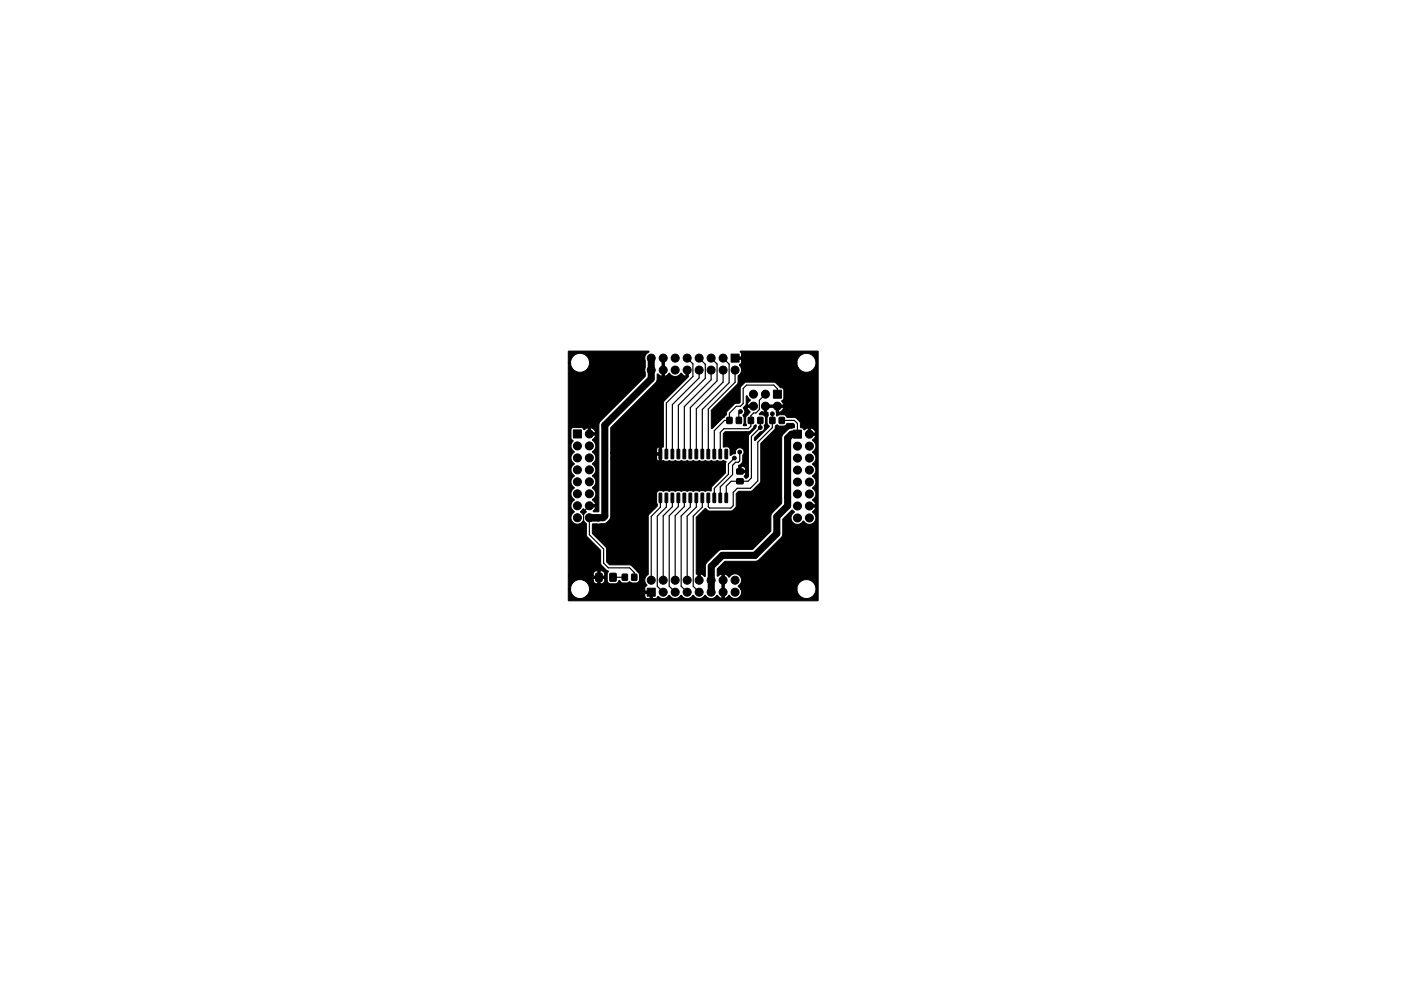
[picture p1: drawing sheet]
<svg xmlns="http://www.w3.org/2000/svg" width="297mm" height="210mm" viewBox="0 0 297 210" stroke-linecap="round" stroke-linejoin="round" font-family="sans-serif">
<g fill="#000" stroke="#000" stroke-width=".21">
<path d="M120.5 74.5h17v.2a1.38 1.38 0 0 0-.7 1.8v3.4l-9.7 9.8-.1 .4-.1 18.5-1.1-.1 .5-.9-1.6-.1 .1-.4h1.5l-.7-1.1a1.44 1.44 0 0 0 0-2.5l.5-.5a1.44 1.44 0 0 0-.5-2 1.49 1.49 0 0 0 0-2.6l.2-.2a1.44 1.44 0 0 0-.2-2.3 1.49 1.49 0 0 0 0-2.6l.5-.5 .2-.5h-1.5l-.1-.5h1.6a1.28 1.28 0 0 0-1.1-1v1h-.5v-1.1l-.8 .5-.5-.5h-1.9l-.3 .2-.1 .3v1.8l.4 .5a1.5 1.5 0 0 0 .3 2.4l-.1 .1a1.44 1.44 0 0 0 .1 2.4 1.49 1.49 0 0 0 0 2.6 1.48 1.48 0 0 0 0 2.5 1.48 1.48 0 0 0 0 2.5 1.48 1.48 0 0 0 0 2.6l-.1 .1a1.36 1.36 0 0 0-.2 2.1 1.36 1.36 0 0 0 2.1-.2l.2-.1 .5 .6 .1 2.7 2.9 3 .1 2.8 1.1 1.3 .5 .3-.3 .6v1.4l.2 .4 .4 .3h1.3l.3-.2 .4-.6 .4 .4 .4 .2h.9l.5-.3 .6 .3h.9l.3-.2 .3-.4-.1-1.4-1.7-1.8-4.5-.1-.7-.5v-3.1l-3-3v-1.9l.1-.2 2.6-.1 .9-.7 .3-.5v-12.5h9.7l.1 .3 .5 .3-.1-1.3h-.5v.7h-9.7v-1.2h10.3l-.1-1.3-.4 .4-.1 .9h-9.7v-5.3l9.6-9.7 .2-.6 .1-1.1 1 .4v-4.1l.5 .2v4l.4-.2 .6-.5a1.41 1.41 0 0 0 2.4 0h.2l.4 .4 .5 .2 .1-1.5h.4v1.7l-5.2 5.3v9.5h-.4v3.1l.3-.2 .9 .2 .4-.2 .9 .2 .4-.2 .8 .2 .4-.2 .9 .2 .4-.2 .9 .2 .4-.2 .9 .2 .4-.2 .8 .2 .4-.2 .9 .2 .4-.2 .9 .2 .4-.2 .8 .2 .4-.2 .6 .2-.1 .5v1.9l-2.9 2.9-.2 1-.7-.1-.4 .2-.9-.2-.4 .2-.9-.2-.4 .2-.9-.2-.4 .2-.8-.2-.4 .2-.9-.2-.4 .2-.9-.2-.4 .2-.8-.2-.4 .2-.9-.2-.5 .2-.1 .4v1.9l.2 .8-1.8 1.7-.2 .4v12.3a1.53 1.53 0 0 0-.2 2.4l-.4 .4-.1 .8h1.6v1.6l.9-.1 .3-.4 .5 .4a1.36 1.36 0 0 0 1.8-.6 1.52 1.52 0 0 0 2.4 .2l.2-.2a1.52 1.52 0 0 0 2.3 .2l.2-.2a1.52 1.52 0 0 0 2.4 .2l.1-.2a1.52 1.52 0 0 0 2.4 .2l.3-.2 .6 .6 .9 .1 1-.7a1.38 1.38 0 0 0 1.9 .5 1.38 1.38 0 0 0 .5-1.8h12l.2 1 .6 .6a2.01 2.01 0 0 0 3-.8 2.01 2.01 0 0 0-1.4-2.8 2.01 2.01 0 0 0-2.4 2h-12l-.5-.6a1.42 1.42 0 0 0 .3-2.3 1.42 1.42 0 0 0-2.2 .4l-.5-.5-.5-.2v5.2h-.5v-5.2l-1 .4v-1.5l1.6-1.6h6.4l.8-.3 4.9-5 .2-.5v-3.2l1.9-1.9 .5 .5a1.37 1.37 0 0 0-.3 2.1 1.37 1.37 0 0 0 2.1-.2h.1a1.56 1.56 0 0 0 2 .5 1.43 1.43 0 0 0 0-2.5l.5-.5 .1-.5h-1.4l-.1-.4 .1-.1h1.4l-.6-1.1a1.44 1.44 0 0 0 0-2.5l.3-.3a1.44 1.44 0 0 0-.3-2.2l.2-.2a1.44 1.44 0 0 0-.2-2.3l.2-.3a1.44 1.44 0 0 0-.2-2.3 1.49 1.49 0 0 0 0-2.5l.5-.6 .1-.4-1.5-.1v-.5l1.5 .1a1.28 1.28 0 0 0-1-1.1v1h-.5v-1l-.8 .4-.4-.4-.4-.1-.1-1.1-.9-.9-1.9-.1-.7-.6h-1l-.5 .3-.1-.8h.5a1.3 1.3 0 0 0 1.1-1l-1.1-.1v1.1h-.5v-1.1h-2l-.1 1.1h.2a.95 .95 0 0 1 0 1.1v1.2l.4 .7-3.1 3v-.7l1.2-1.2a.91 .91 0 0 0 .8-1.3l.3-.5-.1-1.4-.3-.3-.8-.1-.1-.2 .5-.5 .5 .2v-1.1h-.4l.1-.4 4.5-.1-.5-.8 .5-.5v-1.9a.76 .76 0 0 0-.8-.5l-1-1-.3-.1h-6.1l-1 1.1-.1 3.2-.2 .2h-.7l-.3 .1-1.6 1.6-.1 .7-.5 .6-.3 .1-2.3 2.2-.1-3.9 5.6-5.5 .1-1.7a1.55 1.55 0 0 0 .3-2.4l.4-.4h11.8a2.01 2.01 0 0 0 2.9 1.8 2.01 2.01 0 0 0 .3-3.4 2.01 2.01 0 0 0-3.2 1.3v.3h-11.8v-.8h-1.5l-.1-.3 .1-.2h1.5v-.7l-.2-.3 .1-.2 16.4 .1-.1 52.8-52.8 .1-.1-.2v-2.3h.5l.2 1 .6 .6a2.01 2.01 0 0 0 1.8 .3l.6-.4h12.5l.3 .4 .8 .1v-1.1h-1.1v.6h-12.5l.7-.9a1.98 1.98 0 0 0-.2-1.7l-.9-.7h2l.1 .4 .3 .2 1.3 .1 .6-.3 .1-.9h-1v1.1h-.5v-1.1h-.9v.5h-2l-1-.2a2.01 2.01 0 0 0-1.8 2h-.5v-2.8h7.7l-.1-.8-.6-.3h-.3v1.1h-.5v-1.1l-.5 .1-.3 .2-.1 .8h-5.3v-45.2h.5a2.01 2.01 0 0 0 2.9 1.8 2.01 2.01 0 0 0 .2-3.5 2.01 2.01 0 0 0-3.1 1.4v.3h-.5zM155 75.1h1.7v1.7h-1.7zM121.6 91.2h1.7v1.7h-1.7zM139.8 95.3l.5 .1-.1 1.9h-.5zM141 95.3l.6 .1-.1 1.9h-.5zM142.3 95.3l.5 .1v1.9h-.5zM143.6 95.3l.5 .1-.1 1.9h-.5zM144.8 95.3l.6 .1-.1 1.9h-.5zM146.1 95.3l.6 .1-.1 1.9h-.5zM147.4 95.3l.5 .1-.1 1.9h-.5zM148.6 95.3l.6 .1-.1 1.9h-.5zM149.9 95.3l.6 .1-.1 1.9h-.5z"/>
<path d="M151.2 95.3l.5 .1v1.9h-.5zM152.5 95.3l.5 .1-.1 1.9h-.5zM153.7 95.3l.6 .1-.1 1.9h-.5zM154.1 88.6h1.1v1.2h-1.1zM156.1 88.6h1.1v1.2h-1.1zM158.2 84h.2l.7 .9-.4 .4-.3 .6h1.8l.2 .4-.2 .1h-1.8l.6 1-.9 1.2 .1 1.7h-.6l.1-.5 .1-1.1-.3-.5a1.13 1.13 0 0 0 .1-1.7l.6-.7zM158.7 88.6h1v1.2h-1zM153.7 91.6h5.1l.9-.8 .2-.5 .3-.2 .2 .2-.1 .4-1.5 1.5-.1 .3v8.6l-.4 .4a.41 .41 0 0 1-.5-.3 .41 .41 0 0 1 .2-.5l.1-.4h-1.4l-.1-.5h1.5a.72 .72 0 0 0-.7-.9h-.3v.9h-.5v-1l.4-.3 .5-.5v-1.4a.94 .94 0 0 0-.5-1.6 .94 .94 0 0 0-1.1 1.2l-.5 .1-.5 .3-.2-1.6-.5-.2h-.8l-.1-2.8zM160.7 88.6h1v1.2h-1zM164 82.8h1.7v1.7h-1.7zM163.2 88.6h1.1v1.2h-1.1zM165.2 88.6h1.1v1.2h-1.1z"/>
<path d="M164.4 90.4l.3-.3 .5 .3h1.1l.6-.6h1.2l.3 .3v.5l-1.4 .5-1 1.1-.2 .4-.1 14.1-2.2 2.4-.1 3.6-3.9 3.9h-6.4l-.7 .2-2.6 2.7-.3 .6v2.2h-.2l-.8-.5v1.4l-.5 .1v-1.5l-.4-.1v-11.9l1.9-1.9 .8 .5 5-.1 .8-.8v-2.8l.5-.5h2.8l1.8-1.8 .1-.3v-8l3-3zM168.2 91.3h1.7v1.7h-1.7zM123.1 108.5l.6-.5 .6 .6-.6 .6zM139.8 104.6l.5 .1-.1 1.9h-.5zM141 104.6l.6 .1-.1 1.9h-.5zM142.3 104.6l.5 .1v1.9h-.5zM143.6 104.6l.5 .1-.1 1.9h-.5zM144.8 104.6l.6 .1-.1 1.9h-.5zM146.1 104.6l.6 .1-.1 1.9h-.5zM147.4 104.6l.5 .1-.1 1.9h-.5zM148.6 104.6l.6 .1-.1 1.9h-.5zM149.9 104.6l.6 .1-.1 1.9h-.5z"/>
<path d="M151.2 104.6l.5 .1v1.9h-.5zM152.5 104.6l.5 .1-.1 1.9h-.5zM153.7 104.6l.6 .1-.1 1.9h-.5zM156.2 101.6h1.3v1h-1.3zM156.2 99.5h1.3v1h-1.3zM126.4 121.7h1.2v1.6h-1.2zM129.3 121.7h1.3v1.6h-1.3zM132 121.9h1v1.2h-1zM134 121.9h1v1.2h-1zM137.2 124.8h1.7v1.7h-1.7z"/>
<circle cx="138.1" cy="76" r=".85"/>
<circle cx="138.1" cy="78.5" r=".85"/>
<circle cx="140.6" cy="76" r=".85"/>
<circle cx="140.6" cy="78.5" r=".85"/>
<circle cx="143.2" cy="78.5" r=".85"/>
<circle cx="143.2" cy="76" r=".85"/>
<circle cx="145.7" cy="78.5" r=".85"/>
<circle cx="145.7" cy="76" r=".85"/>
<circle cx="148.2" cy="78.5" r=".85"/>
<circle cx="148.2" cy="76" r=".85"/>
<circle cx="150.8" cy="78.5" r=".85"/>
<circle cx="150.8" cy="76" r=".85"/>
<circle cx="153.3" cy="78.5" r=".85"/>
<circle cx="153.3" cy="76" r=".85"/>
<circle cx="155.9" cy="78.5" r=".85"/>
<circle cx="122.4" cy="94.6" r=".85"/>
<circle cx="122.4" cy="97.1" r=".85"/>
<circle cx="122.4" cy="99.7" r=".85"/>
<circle cx="125" cy="97.1" r=".85"/>
<circle cx="125" cy="99.7" r=".85"/>
<circle cx="125" cy="94.6" r=".85"/>
<circle cx="125" cy="92.1" r=".85"/>
<circle cx="155.7" cy="97.2" r=".4"/>
<circle cx="156.8" cy="95.9" r=".4"/>
<circle cx="157" cy="87.3" r=".4"/>
<circle cx="158.1" cy="92.1" r=".4"/>
<circle cx="159.7" cy="86.2" r=".85"/>
<circle cx="159.7" cy="83.6" r=".85"/>
<circle cx="161.2" cy="90.7" r=".4"/>
<circle cx="162.3" cy="83.6" r=".85"/>
<circle cx="162.3" cy="86.2" r=".85"/>
<circle cx="163.7" cy="87.8" r=".4"/>
<circle cx="164.8" cy="86.2" r=".85"/>
<circle cx="169.1" cy="94.7" r=".85"/>
<circle cx="169.1" cy="97.2" r=".85"/>
<circle cx="169.1" cy="99.7" r=".85"/>
<circle cx="171.6" cy="92.1" r=".85"/>
<circle cx="171.6" cy="97.2" r=".85"/>
<circle cx="171.6" cy="94.7" r=".85"/>
<circle cx="171.6" cy="99.7" r=".85"/>
<circle cx="122.4" cy="102.2" r=".85"/>
<circle cx="122.4" cy="109.8" r=".85"/>
<circle cx="122.4" cy="104.8" r=".85"/>
<circle cx="122.4" cy="107.3" r=".85"/>
<circle cx="125" cy="104.8" r=".85"/>
<circle cx="125" cy="109.8" r=".85"/>
<circle cx="125" cy="107.3" r=".85"/>
<circle cx="125" cy="102.2" r=".85"/>
<circle cx="169.1" cy="109.9" r=".85"/>
<circle cx="169.1" cy="102.3" r=".85"/>
<circle cx="169.1" cy="104.8" r=".85"/>
<circle cx="169.1" cy="107.4" r=".85"/>
<circle cx="171.6" cy="102.3" r=".85"/>
<circle cx="171.6" cy="104.8" r=".85"/>
<circle cx="171.6" cy="109.9" r=".85"/>
<circle cx="171.6" cy="107.4" r=".85"/>
<circle cx="138.1" cy="123.1" r=".85"/>
<circle cx="140.6" cy="123.1" r=".85"/>
<circle cx="140.6" cy="125.6" r=".85"/>
<circle cx="143.2" cy="123.1" r=".85"/>
<circle cx="143.2" cy="125.6" r=".85"/>
<circle cx="145.7" cy="123.1" r=".85"/>
<circle cx="145.7" cy="125.6" r=".85"/>
<circle cx="148.2" cy="125.6" r=".85"/>
<circle cx="148.2" cy="123.1" r=".85"/>
<circle cx="150.8" cy="123.1" r=".85"/>
<circle cx="150.8" cy="125.6" r=".85"/>
<circle cx="153.3" cy="125.6" r=".85"/>
<circle cx="153.3" cy="123.1" r=".85"/>
<circle cx="155.9" cy="125.6" r=".85"/>
<circle cx="155.9" cy="123.1" r=".85"/>
</g>
<g fill="none" stroke="#000" stroke-width=".25">
<path d="M140.6 78.9h.1M145.7 76l1.2 1.2v2.7l-5.6 5.6v10.8M148.2 76l1.3 1.3v3l-5.7 5.7v10.3M148.2 78.5v1.7l-5.6 5.7v10.4M150.8 76l1.2 1.2v3.6l-5.6 5.7v9.8M150.8 78.5v2.1l-5.7 5.7v10M153.3 76l1.3 1.3v3.9l-5.7 5.7v9.4M153.3 78.5v2.6l-5.7 5.6v9.6M155.9 78.5v2.6l-5.7 5.7v9.5M155.7 97.2l-1.3 1.2v2.2l-3 3v2M156.8 95.9v1.9l-.2 .3h-.6l-.7 .6v2l-2.6 2.6v2.3M157 87.3l-.4 .4v1.5"/>
<path d="M158.1 92.1v5.5l-1.2 1.3v1.1M161.2 89.2v1.5l-1.9 1.9v8.8l-.7 .7h-3.6l-1 1.1v2.4M162.3 83.6l-1.3 1.3v2l-.7 .7h-.5l-.6 .6v2.2l-.5 .6h-5.2l-.8 .7v4.6M163.7 87.8v2.9l-3 3.1v8.2l-1.6 1.6h-2.8l-.8 .9v2.8l-.5 .5h-4.6l-.2-.3v-1.9M164.8 83.6v-1.1l-.8-.8h-5.7l-.7 .7v3.2l-.6 .6h-.9l-1.5 1.5v1.5h-1l-2.2 2.2v4.9M165.7 89.2h2.7l.7 .7v2.2M125 107.3l-1.3 1.2v5.3l3.3 3.3v5.4M125 109.8v3.7l3 3v3l1 1h4.5l1 1v1M140 105.6v2l-1.9 2v13.5M141.3 105.6v2l-1.9 1.9v14.9l1.2 1.2M142.6 105.6v1.9l-2 1.9v13.7M143.8 105.6v1.9l-1.9 1.9v15l1.3 1.2"/>
<path d="M145.1 105.6v1.9l-1.9 1.9v13.7M146.4 105.6v1.9l-2 2v14.9l1.3 1.2M147.6 105.6v2l-1.9 1.9v13.6M148.9 105.6v2l-1.9 1.9v14.9l1.2 1.2M130 122.5h2.5M138.1 125.6h.2"/>
</g>
<path d="M138.1 76.3v4.1l-9.9 9.8v19.3l-.3 .3h-2.9M169.1 92.1h-1.3l-.8 .9v14.3l-2.3 2.3v3.6l-4.6 4.6h-6.9l-2.4 2.4v5.4M124.9 109.9h2" fill="none" stroke="#000" stroke-width="1.5"/>
</svg>
